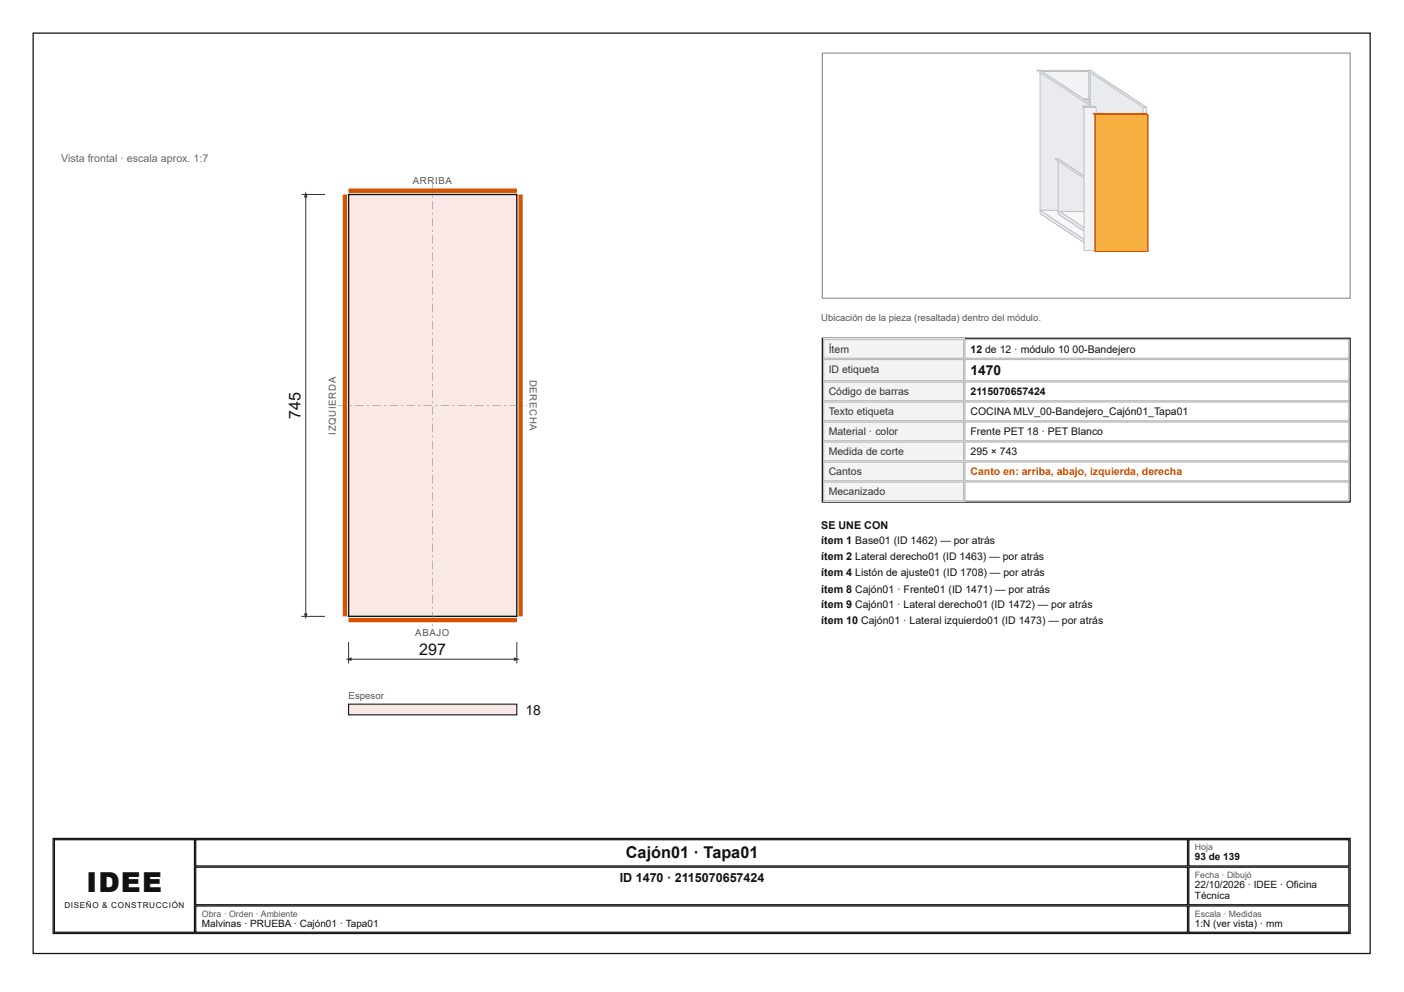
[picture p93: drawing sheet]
<svg xmlns="http://www.w3.org/2000/svg" width="297mm" height="210mm" viewBox="0 0 297 210" stroke-linecap="round" stroke-linejoin="round" font-family="sans-serif">
<defs><g id="words">
<text font-size="5.8" fill="#111" x="18.3" y="188.6">IDEE</text>
<g font-size="3.4" fill="#111">
<text x="63.5" y="88.6" transform="rotate(-90 63.5 88.6)">745</text>
<text x="88.7" y="138.6">297</text>
<text x="132.4" y="181.5">Cajón01 · Tapa01</text>
</g>
<g font-size="2.9" fill="#111">
<text x="205.3" y="79.4">1470</text>
<text x="111.1" y="151.3">18</text>
</g>
<text font-size="2.6" fill="#111" x="131.1" y="186.5">ID 1470 · 2115070657424</text>
<text font-size="2.3" fill="#666" x="12.9" y="34.4">Vista frontal · escala aprox. 1:7</text>
<g font-size="2.3" fill="#111">
<text x="173.7" y="111.9">SE UNE CON</text>
<text x="173.7" y="115.1">ítem 1 Base01 (ID 1462) — por atrás</text>
<text x="173.7" y="118.5">ítem 2 Lateral derecho01 (ID 1463) — por atrás</text>
<text x="173.7" y="122">ítem 4 Listón de ajuste01 (ID 1708) — por atrás</text>
<text x="173.7" y="125.4">ítem 8 Cajón01 · Frente01 (ID 1471) — por atrás</text>
<text x="173.7" y="128.6">ítem 9 Cajón01 · Lateral derecho01 (ID 1472) — por atrás</text>
<text x="173.7" y="132">ítem 10 Cajón01 · Lateral izquierdo01 (ID 1473) — por atrás</text>
</g>
<g font-size="2.2" fill="#333">
<text x="175.3" y="74.6">Ítem</text>
<text x="175.3" y="78.8">ID etiqueta</text>
<text x="175.3" y="83.6">Código de barras</text>
<text x="175.3" y="87.8">Texto etiqueta</text>
<text x="175.3" y="92.1">Material · color</text>
<text x="175.3" y="96.3">Medida de corte</text>
<text x="175.3" y="100.5">Cantos</text>
<text x="175.3" y="104.8">Mecanizado</text>
</g>
<g font-size="2.2" fill="#111">
<text x="205.3" y="74.6">12 de 12 · módulo 10</text>
<text x="226.9" y="74.6">00-Bandejero</text>
<text x="205.3" y="83.6">2115070657424</text>
<text x="205.3" y="87.8">COCINA MLV_00-Bandejero_Cajón01_Tapa01</text>
<text x="205.3" y="92.1">Frente PET 18 · PET Blanco</text>
<text x="205.3" y="96.3">295 × 743</text>
</g>
<text font-size="2.2" fill="#d35400" x="205.3" y="100.5">Canto en: arriba, abajo, izquierda, derecha</text>
<g font-size="2.1" fill="#111">
<text x="252.8" y="182">93 de 139</text>
<text x="252.8" y="187.9">22/10/2026 · IDEE · Oficina</text>
<text x="252.8" y="190.2">Técnica</text>
<text x="42.7" y="196.1">Malvinas · PRUEBA · Cajón01 · Tapa01</text>
<text x="252.8" y="196.1">1:N (ver vista) · mm</text>
</g>
<g font-size="2" fill="#555">
<text x="87.3" y="38.9">ARRIBA</text>
<text x="173.7" y="68">Ubicación de la pieza (resaltada) dentro del módulo.</text>
<text x="112.1" y="80.3" transform="rotate(90 112.1 80.3)">DERECHA</text>
<text x="71" y="91.9" transform="rotate(-90 71 91.9)">IZQUIERDA</text>
<text x="87.9" y="134.5">ABAJO</text>
<text x="73.7" y="147.9">Espesor</text>
</g>
<g font-size="1.9" fill="#555">
<text x="252.8" y="179.9">Hoja</text>
<text x="252.8" y="185.7">Fecha · Dibujó</text>
<text x="42.7" y="193.9">Obra · Orden · Ambiente</text>
<text x="252.8" y="193.9">Escala · Medidas</text>
</g>
<text font-size="1.7" fill="#111" x="13.6" y="192.1">DISEÑO &amp; CONSTRUCCIÓN</text>
</g></defs>
<path d="M7 7h282.9v194.7h-282.9z" fill="none" stroke="#111" stroke-width=".26"/>
<path d="M73.7 41.2h35.6v89.2h-35.6z" fill="#f9e8e5"/>
<path d="M73.7 41.2h35.6v89.2h-35.6z" fill="none" stroke="#111" stroke-width=".29"/>
<g fill="#888">
<path d="M91.5 38.9h.1v1.8h-.1zM91.5 41.4h.1v.4h-.1zM91.5 42.5h.1v1.8h-.1zM91.5 45h.1v.5h-.1zM91.5 46.1h.1v1.8h-.1zM91.5 48.6h.1v.5h-.1zM91.5 49.8h.1v1.8h-.1zM91.5 52.3h.1v.4h-.1zM91.5 53.4h.1v1.8h-.1zM91.5 55.9h.1v.4h-.1zM91.5 57h.1v1.8h-.1zM91.5 59.5h.1v.5h-.1zM91.5 60.6h.1v1.8h-.1zM91.5 63.1h.1v.5h-.1zM91.5 64.3h.1v1.8h-.1zM91.5 66.8h.1v.4h-.1zM91.5 67.9h.1v1.8h-.1zM91.5 70.4h.1v.4h-.1zM91.5 71.5h.1v1.8h-.1zM91.5 74h.1v.5h-.1zM91.5 75.1h.1v1.8h-.1zM91.5 77.6h.1v.5h-.1zM91.5 78.8h.1v1.8h-.1zM91.5 81.2h.1v.5h-.1zM91.5 82.4h.1v1.8h-.1zM91.5 84.9h.1v.4h-.1zM91.5 86h.1v1.8h-.1zM91.5 88.5h.1v.5h-.1zM91.5 89.6h.1v1.8h-.1zM91.5 92.1h.1v.5h-.1zM91.5 93.3h.1v1.8h-.1zM91.5 95.7h.1v.5h-.1zM91.5 96.9h.1v1.8h-.1zM91.5 99.4h.1v.4h-.1zM91.5 100.5h.1v1.8h-.1zM91.5 103h.1v.5h-.1zM91.5 104.1h.1v1.8h-.1zM91.5 106.6h.1v.5h-.1zM91.5 107.8h.1v1.8h-.1zM91.5 110.2h.1v.5h-.1zM91.5 111.4h.1v1.8h-.1zM91.5 113.9h.1v.4h-.1zM91.5 115h.1v1.8h-.1zM91.5 117.5h.1v.5h-.1zM91.5 118.6h.1v1.8h-.1zM91.5 121.1h.1v.5h-.1zM91.5 122.3h.1v1.8h-.1zM91.5 124.7h.1v.5h-.1zM91.5 125.9h.1v1.8h-.1zM91.5 128.4h.1v.4h-.1zM91.5 129.5h.1v1.8h-.1zM91.5 132h.1v.4h-.1z"/>
<path d="M71.5 85.7h1.8v.1h-1.8zM74 85.7h.4v.1h-.4zM75.1 85.7h1.8v.1h-1.8zM77.6 85.7h.4v.1h-.4zM78.7 85.7h1.8v.1h-1.8zM81.2 85.7h.5v.1h-.5zM82.4 85.7h1.8v.1h-1.8zM84.8 85.7h.5v.1h-.5zM86 85.7h1.8v.1h-1.8zM88.5 85.7h.4v.1h-.4zM89.6 85.7h1.8v.1h-1.8zM92.1 85.7h.4v.1h-.4zM93.2 85.7h1.8v.1h-1.8zM95.7 85.7h.5v.1h-.5zM96.9 85.7h1.8v.1h-1.8zM99.3 85.7h.5v.1h-.5zM100.5 85.7h1.8v.1h-1.8zM103 85.7h.4v.1h-.4zM104.1 85.7h1.8v.1h-1.8zM106.6 85.7h.4v.1h-.4zM107.7 85.7h1.8v.1h-1.8zM110.2 85.7h.5v.1h-.5zM111.4 85.7l.2 .1z"/>
</g>
<path d="M73 41.2v89.2M73.7 40.4h35.6M110.1 41.2v89.2M73.7 131.2h35.6" fill="none" stroke="#d35400" stroke-width=".91" stroke-linecap="butt"/>
<path d="M73.7 135.8v4.6M73.7 139.5h35.6M109.3 135.8v4.6" fill="none" stroke="#333" stroke-width=".21"/>
<g fill="#333">
<path d="M73.1 139.5l1.3-.4v.8z"/>
<path d="M108.7 139.1l1.3 .4-1.3 .4z"/>
</g>
<path d="M63.8 41.2h5M64.7 41.2v89.2M63.8 130.4h5" fill="none" stroke="#333" stroke-width=".21"/>
<g fill="#333">
<path d="M64.7 40.5l.4 1.3h-.8z"/>
<path d="M64.3 129.8h.8l-.4 1.2z"/>
</g>
<path d="M73.7 149h35.6v2.3h-35.6z" fill="#f9e8e5"/>
<path d="M73.7 149h35.6v2.3h-35.6z" fill="none" stroke="#111" stroke-width=".23"/>
<path d="M174 11.2h111.6v51.9h-111.6z" fill="none" stroke="#999" stroke-width=".26"/>
<path d="M230.1 14.9v6.1" fill="none" stroke="#e9ebee" stroke-width=".37"/>
<path d="M220 14.9h10l.3 .2h-9.9zM230 14.9l.3 .2v5.9l-.3-.3z" fill="none" stroke="#b8bec7" stroke-width=".21"/>
<path d="M220 15h10.3" fill="none" stroke="#f7f8f9" stroke-width=".24"/>
<path d="M220.4 15.1h9.9v5.9h-9.9z" fill="#f2f3f5"/>
<path d="M220.4 15.1h9.9v5.9h-9.9zM220.4 21h10zM230.3 21l.1 23.8z" fill="none" stroke="#b8bec7" stroke-width=".21"/>
<path d="M230.4 21v23.8" fill="none" stroke="#e9ebee" stroke-width=".21"/>
<path d="M220.4 21h10" fill="none" stroke="#f7f8f9" stroke-width=".21"/>
<path d="M220.5 21h9.9v23.8h-9.9z" fill="#f2f3f5"/>
<path d="M220.5 21h9.9v23.8h-9.9zM223.9 33.6h7.6l.3 .3h-7.6zM231.5 33.6l.3 .3v11.6l-.3-.2z" fill="none" stroke="#b8bec7" stroke-width=".21"/>
<path d="M231.6 33.6v11.9" fill="none" stroke="#e9ebee" stroke-width=".37"/>
<path d="M223.9 33.8h7.9" fill="none" stroke="#f7f8f9" stroke-width=".24"/>
<path d="M224.2 33.9h7.6v11.6h-7.6z" fill="#f2f3f5"/>
<path d="M224.2 33.9h7.6v11.6h-7.6z" fill="none" stroke="#b8bec7" stroke-width=".21"/>
<path d="M220 14.9l11.5 7.6v30.3l-11.5-7.6z" fill="#e9ebee"/>
<path d="M220 14.9l11.5 7.6v30.3l-11.5-7.6z" fill="none" stroke="#b8bec7" stroke-width=".21"/>
<path d="M219.3 14.9h.7l11.5 7.6h-.7z" fill="#f7f8f9"/>
<path d="M219.3 14.9h.7l11.5 7.6h-.7z" fill="none" stroke="#b8bec7" stroke-width=".21"/>
<path d="M230.8 22.5h.7v30.3h-.7z" fill="#f2f3f5"/>
<path d="M230.8 22.5h.7v30.3h-.7z" fill="none" stroke="#b8bec7" stroke-width=".21"/>
<path d="M230 44.5l11.8 7.8v.7l-11.8-7.8z" fill="#e9ebee"/>
<path d="M230 44.5l11.8 7.8v.7l-11.8-7.8z" fill="none" stroke="#b8bec7" stroke-width=".21"/>
<path d="M220 44.5h10l11.8 7.8h-9.9z" fill="#f7f8f9"/>
<path d="M220 44.5h10l11.8 7.8h-9.9z" fill="none" stroke="#b8bec7" stroke-width=".21"/>
<path d="M231.9 52.3h9.9v.7h-9.9z" fill="#f2f3f5"/>
<path d="M231.9 52.3h9.9v.7h-9.9z" fill="none" stroke="#b8bec7" stroke-width=".21"/>
<path d="M230.6 14.9l11.9 7.8v30.3l-11.9-7.8z" fill="#e9ebee"/>
<path d="M230.6 14.9l11.9 7.8v30.3l-11.9-7.8z" fill="none" stroke="#b8bec7" stroke-width=".21"/>
<path d="M230 14.9h.6l11.9 7.8h-.7z" fill="#f7f8f9"/>
<path d="M230 14.9h.6l11.9 7.8h-.7z" fill="none" stroke="#b8bec7" stroke-width=".21"/>
<path d="M241.8 22.7h.7v30.3h-.7z" fill="#f2f3f5"/>
<path d="M241.8 22.7h.7v30.3h-.7z" fill="none" stroke="#b8bec7" stroke-width=".21"/>
<path d="M223.9 33.6l9.2 6.1v11.7l-9.2-6.1z" fill="#e9ebee"/>
<path d="M223.9 33.6l9.2 6.1v11.7l-9.2-6.1z" fill="none" stroke="#b8bec7" stroke-width=".21"/>
<path d="M223.2 33.6h.7l9.2 6.1h-.7z" fill="#f7f8f9"/>
<path d="M223.2 33.6h.7l9.2 6.1h-.7z" fill="none" stroke="#b8bec7" stroke-width=".21"/>
<path d="M232.4 39.7h.7v11.7h-.7z" fill="#f2f3f5"/>
<path d="M232.4 39.7h.7v11.7h-.7z" fill="none" stroke="#b8bec7" stroke-width=".21"/>
<path d="M231.8 44.8l8.5 5.5v.2l-8.5-5.5z" fill="#e9ebee"/>
<path d="M231.8 44.8l8.5 5.5v.2l-8.5-5.5z" fill="none" stroke="#b8bec7" stroke-width=".21"/>
<path d="M224.2 44.8h7.6l8.5 5.5h-7.6z" fill="#f7f8f9"/>
<path d="M224.2 44.8h7.6l8.5 5.5h-7.6zM232.7 50.3h7.6v.2h-7.6z" fill="none" stroke="#b8bec7" stroke-width=".21"/>
<path d="M232.7 50.4h7.6" fill="none" stroke="#f2f3f5" stroke-width=".21"/>
<path d="M232.1 33.6l9.2 6.1v11.7l-9.2-6.1z" fill="#e9ebee"/>
<path d="M232.1 33.6l9.2 6.1v11.7l-9.2-6.1z" fill="none" stroke="#b8bec7" stroke-width=".21"/>
<path d="M231.5 33.6h.6l9.2 6.1h-.6z" fill="#f7f8f9"/>
<path d="M231.5 33.6h.6l9.2 6.1h-.6z" fill="none" stroke="#b8bec7" stroke-width=".21"/>
<path d="M240.7 39.7h.6v11.7h-.6z" fill="#f2f3f5"/>
<path d="M229 22.5h2.5l.4 .2h-2.6zM231.5 22.5l.4 .2v30.3l-.4-.2zM240.7 39.7h.6v11.7h-.6z" fill="none" stroke="#b8bec7" stroke-width=".21"/>
<path d="M231.7 22.5v30.5" fill="none" stroke="#e9ebee" stroke-width=".37"/>
<path d="M229 22.6h2.9" fill="none" stroke="#f7f8f9" stroke-width=".24"/>
<path d="M229.3 22.7h2.6v30.3h-2.6z" fill="#f2f3f5"/>
<path d="M229.3 22.7h2.6v30.3h-2.6zM232.7 39.5h7.6l.4 .2h-7.6zM240.3 39.5l.4 .2v11.7l-.4-.3z" fill="none" stroke="#b8bec7" stroke-width=".21"/>
<path d="M240.5 39.5v11.9" fill="none" stroke="#e9ebee" stroke-width=".37"/>
<path d="M232.7 39.6h8" fill="none" stroke="#f7f8f9" stroke-width=".24"/>
<path d="M233.1 39.7h7.6v11.7h-7.6z" fill="#f2f3f5"/>
<path d="M233.1 39.7h7.6v11.7h-7.6z" fill="none" stroke="#b8bec7" stroke-width=".21"/>
<path d="M242.6 24v29.2" fill="none" stroke="#e59866" stroke-width=".37"/>
<path d="M231.3 24h11.1l.4 .3h-11.2zM242.4 24l.4 .3v28.9l-.4-.2z" fill="none" stroke="#a04000" stroke-width=".21"/>
<path d="M231.3 24.1h11.5" fill="none" stroke="#f8c471" stroke-width=".24"/>
<path d="M231.6 24.3h11.2v28.9h-11.2z" fill="#f5b041"/>
<path d="M231.6 24.3h11.2v28.9h-11.2z" fill="none" stroke="#a04000" stroke-width=".21"/>
<path d="M174 71.6h111.6v34.6h-111.6z" fill="none" stroke="#111" stroke-width=".26"/>
<path d="M174.1 71.7h29.9v4.2h-29.9z" fill="#f3f3f3"/>
<path d="M174.2 71.8h29.7v4h-29.7zM204.1 71.8h81.3v4h-81.3z" fill="none" stroke="#bbb" stroke-width=".26"/>
<path d="M174.1 75.9h29.9v4.8h-29.9z" fill="#f3f3f3"/>
<path d="M174.2 76.1h29.7v4.5h-29.7zM204.1 76.1h81.3v4.5h-81.3z" fill="none" stroke="#bbb" stroke-width=".26"/>
<path d="M174.1 80.7h29.9v4.2h-29.9z" fill="#f3f3f3"/>
<path d="M174.2 80.8h29.7v4h-29.7zM204.1 80.8h81.3v4h-81.3z" fill="none" stroke="#bbb" stroke-width=".26"/>
<path d="M174.1 84.9h29.9v4.3h-29.9z" fill="#f3f3f3"/>
<path d="M174.2 85.1h29.7v3.9h-29.7zM204.1 85.1h81.3v3.9h-81.3z" fill="none" stroke="#bbb" stroke-width=".26"/>
<path d="M174.1 89.2h29.9v4.2h-29.9z" fill="#f3f3f3"/>
<path d="M174.2 89.3h29.7v4h-29.7zM204.1 89.3h81.3v4h-81.3z" fill="none" stroke="#bbb" stroke-width=".26"/>
<path d="M174.1 93.4h29.9v4.2h-29.9z" fill="#f3f3f3"/>
<path d="M174.2 93.5h29.7v4h-29.7zM204.1 93.5h81.3v4h-81.3z" fill="none" stroke="#bbb" stroke-width=".26"/>
<path d="M174.1 97.6h29.9v4.3h-29.9z" fill="#f3f3f3"/>
<path d="M174.2 97.8h29.7v3.9h-29.7zM204.1 97.8h81.3v3.9h-81.3z" fill="none" stroke="#bbb" stroke-width=".26"/>
<path d="M174.1 101.9h29.9v4.2h-29.9z" fill="#f3f3f3"/>
<path d="M174.2 102h29.7v4h-29.7zM204.1 102h81.3v4h-81.3z" fill="none" stroke="#bbb" stroke-width=".26"/>
<path d="M11.2 177.4h274.4v20.1h-274.4zM11.5 177.7h29.6v19.5h-29.6zM41.4 177.7h209.8v5.5h-209.8zM251.5 177.7h33.9v5.5h-33.9zM41.4 183.5h209.8v7.9h-209.8zM41.4 191.7h209.8v5.5h-209.8zM251.5 183.5h33.9v7.9h-33.9zM251.5 191.7h33.9v5.5h-33.9z" fill="none" stroke="#111" stroke-width=".26"/>
<use href="#words"/>
</svg>
